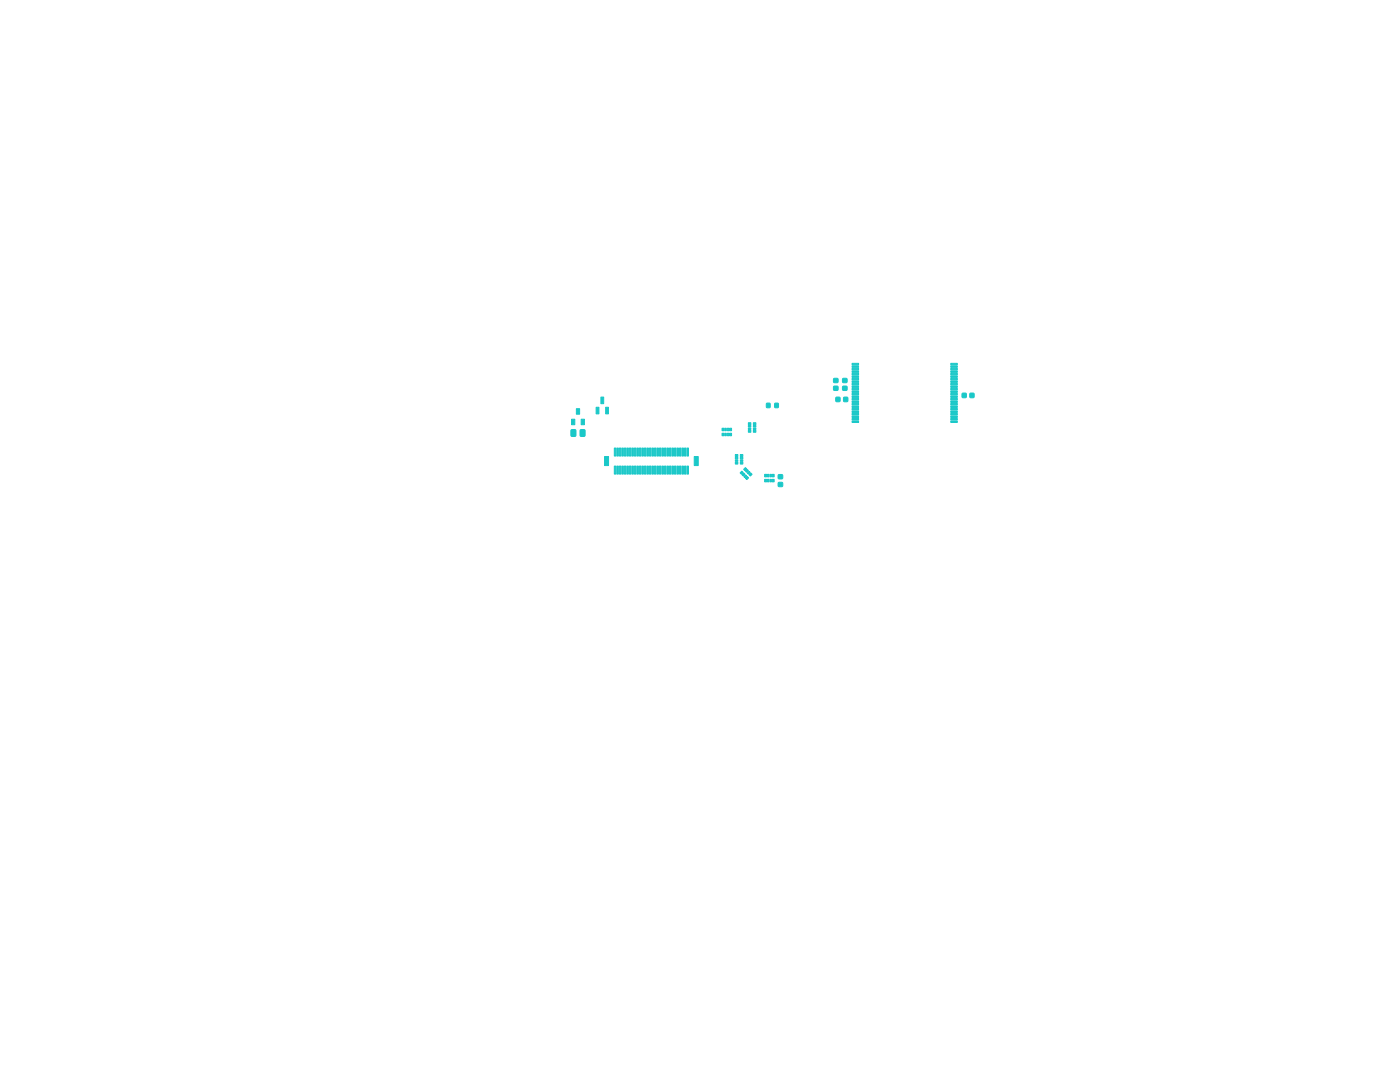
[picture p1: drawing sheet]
<svg xmlns="http://www.w3.org/2000/svg" width="279mm" height="216mm" viewBox="0 0 279 216" stroke-linecap="round" stroke-linejoin="round" font-family="sans-serif">
<g fill="#1ac8c8" stroke="#1ac8c8" stroke-width=".2">
<path d="M138.5 91.1h.8v1.8h-.8z"/>
<path d="M120.6 91.1h.9v1.8h-.9z"/>
<path d="M137.1 93h.3v1.6h-.3z"/>
<path d="M136.6 93h.3v1.6h-.3z"/>
<path d="M136.1 93h.3v1.6h-.3z"/>
<path d="M135.6 93h.3v1.6h-.3z"/>
<path d="M135.1 93h.3v1.6h-.3z"/>
<path d="M134.6 93h.3v1.6h-.3z"/>
<path d="M134.1 93h.3v1.6h-.3z"/>
<path d="M133.6 93h.3v1.6h-.3z"/>
<path d="M133.1 93h.3v1.6h-.3z"/>
<path d="M132.6 93h.3v1.6h-.3z"/>
<path d="M132.1 93h.3v1.6h-.3z"/>
<path d="M131.6 93h.3v1.6h-.3z"/>
<path d="M131.1 93h.3v1.6h-.3z"/>
<path d="M130.6 93h.3v1.6h-.3z"/>
<path d="M130.1 93h.3v1.6h-.3z"/>
<path d="M129.6 93h.3v1.6h-.3z"/>
<path d="M129.1 93h.3v1.6h-.3z"/>
<path d="M128.6 93h.3v1.6h-.3z"/>
<path d="M128.1 93h.3v1.6h-.3z"/>
<path d="M127.6 93h.3v1.6h-.3z"/>
<path d="M127.1 93h.3v1.6h-.3z"/>
<path d="M126.6 93h.3v1.6h-.3z"/>
<path d="M126.1 93h.3v1.6h-.3z"/>
<path d="M125.6 93h.3v1.6h-.3z"/>
<path d="M125.1 93h.3v1.6h-.3z"/>
<path d="M124.6 93h.3v1.6h-.3z"/>
<path d="M124.1 93h.3v1.6h-.3z"/>
<path d="M123.6 93h.3v1.6h-.3z"/>
<path d="M123.1 93h.3v1.6h-.3z"/>
<path d="M122.6 93h.3v1.6h-.3z"/>
<path d="M122.6 89.4h.3v1.6h-.3z"/>
<path d="M123.1 89.4h.3v1.6h-.3z"/>
<path d="M123.6 89.4h.3v1.6h-.3z"/>
<path d="M124.1 89.4h.3v1.6h-.3z"/>
<path d="M124.6 89.4h.3v1.6h-.3z"/>
<path d="M125.1 89.4h.3v1.6h-.3z"/>
<path d="M125.6 89.4h.3v1.6h-.3z"/>
<path d="M126.1 89.4h.3v1.6h-.3z"/>
<path d="M126.6 89.4h.3v1.6h-.3z"/>
<path d="M127.1 89.4h.3v1.6h-.3z"/>
<path d="M127.6 89.4h.3v1.6h-.3z"/>
<path d="M128.1 89.4h.3v1.6h-.3z"/>
<path d="M128.6 89.4h.3v1.6h-.3z"/>
<path d="M129.1 89.4h.3v1.6h-.3z"/>
<path d="M129.6 89.4h.3v1.6h-.3z"/>
<path d="M130.1 89.4h.3v1.6h-.3z"/>
<path d="M130.6 89.4h.3v1.6h-.3z"/>
<path d="M131.1 89.4h.3v1.6h-.3z"/>
<path d="M131.6 89.4h.3v1.6h-.3z"/>
<path d="M132.1 89.4h.3v1.6h-.3z"/>
<path d="M132.6 89.4h.3v1.6h-.3z"/>
<path d="M133.1 89.4h.3v1.6h-.3z"/>
<path d="M133.6 89.4h.3v1.6h-.3z"/>
<path d="M134.1 89.4h.3v1.6h-.3z"/>
<path d="M134.6 89.4h.3v1.6h-.3z"/>
<path d="M135.1 89.4h.3v1.6h-.3z"/>
<path d="M135.6 89.4h.3v1.6h-.3z"/>
<path d="M136.1 89.4h.3v1.6h-.3z"/>
<path d="M136.6 89.4h.3v1.6h-.3z"/>
<path d="M137.1 89.4h.3v1.6h-.3z"/>
<path d="M146.8 92.2h.4v.4h-.4z"/>
<path d="M146.8 91.7h.4v.4h-.4z"/>
<path d="M146.8 91.3h.4v.2h-.4z"/>
<path d="M146.8 90.7h.4v.4h-.4z"/>
<path d="M147.8 90.7h.4v.4h-.4z"/>
<path d="M147.8 91.3h.4v.2h-.4z"/>
<path d="M147.8 91.7h.4v.4h-.4z"/>
<path d="M147.8 92.2h.4v.4h-.4z"/>
<path d="M144.1 85.4h.4v.6h-.4z"/>
<path d="M144.6 85.4h.3v.6h-.3z"/>
<path d="M145.2 85.4h.3v.6h-.3z"/>
<path d="M145.6 85.4h.4v.6h-.4z"/>
<path d="M145.6 86.4h.4v.6h-.4z"/>
<path d="M145.2 86.4h.3v.6h-.3z"/>
<path d="M144.6 86.4h.3v.6h-.3z"/>
<path d="M144.1 86.4h.4v.6h-.4z"/>
<path d="M166.4 77.1h.8v.8h-.8z"/>
<path d="M166.4 75.5h.8v.8h-.8z"/>
<path d="M155.3 96.3h.9v.8h-.9z"/>
<path d="M155.3 94.7h.9v.8h-.9z"/>
<path d="M116 83.7h.6v1h-.6z"/>
<path d="M114.1 83.7h.6v1h-.6z"/>
<path d="M115 81.6h.7v1.1h-.7z"/>
<path d="M153 80.5h.7v.8h-.7z"/>
<path d="M154.6 80.5h.7v.8h-.7z"/>
<path d="M189.7 72.5h1.3v.3h-1.3z"/>
<path d="M189.7 73h1.3v.3h-1.3z"/>
<path d="M189.7 73.5h1.3v.3h-1.3z"/>
<path d="M189.7 74h1.3v.3h-1.3z"/>
<path d="M189.7 74.5h1.3v.3h-1.3z"/>
<path d="M189.7 75h1.3v.3h-1.3z"/>
<path d="M189.7 75.5h1.3v.3h-1.3z"/>
<path d="M189.7 76h1.3v.3h-1.3z"/>
<path d="M189.7 76.5h1.3v.3h-1.3z"/>
<path d="M189.7 77h1.3v.3h-1.3z"/>
<path d="M189.7 77.5h1.3v.3h-1.3z"/>
<path d="M189.7 78h1.3v.3h-1.3z"/>
<path d="M189.7 78.5h1.3v.3h-1.3z"/>
<path d="M189.7 79h1.3v.3h-1.3z"/>
<path d="M189.7 79.5h1.3v.3h-1.3z"/>
<path d="M189.7 80h1.3v.3h-1.3z"/>
<path d="M189.7 80.5h1.3v.3h-1.3z"/>
<path d="M189.7 81h1.3v.3h-1.3z"/>
<path d="M189.7 81.5h1.3v.3h-1.3z"/>
<path d="M189.7 82h1.3v.3h-1.3z"/>
<path d="M189.7 82.5h1.3v.3h-1.3z"/>
<path d="M189.7 83h1.3v.3h-1.3z"/>
<path d="M189.7 83.5h1.3v.3h-1.3z"/>
<path d="M189.7 84h1.3v.3h-1.3z"/>
<path d="M170 84h1.3v.3h-1.3z"/>
<path d="M170 83.5h1.3v.3h-1.3z"/>
<path d="M170 83h1.3v.3h-1.3z"/>
<path d="M170 82.5h1.3v.3h-1.3z"/>
<path d="M170 82h1.3v.3h-1.3z"/>
<path d="M170 81.5h1.3v.3h-1.3z"/>
<path d="M170 81h1.3v.3h-1.3z"/>
<path d="M170 80.5h1.3v.3h-1.3z"/>
<path d="M170 80h1.3v.3h-1.3z"/>
<path d="M170 79.5h1.3v.3h-1.3z"/>
<path d="M170 79h1.3v.3h-1.3z"/>
<path d="M170 78.5h1.3v.3h-1.3z"/>
<path d="M170 78h1.3v.3h-1.3z"/>
<path d="M170 77.5h1.3v.3h-1.3z"/>
<path d="M170 77h1.3v.3h-1.3z"/>
<path d="M170 76.5h1.3v.3h-1.3z"/>
<path d="M170 76h1.3v.3h-1.3z"/>
<path d="M170 75.5h1.3v.3h-1.3z"/>
<path d="M170 75h1.3v.3h-1.3z"/>
<path d="M170 74.5h1.3v.3h-1.3z"/>
<path d="M170 74h1.3v.3h-1.3z"/>
<path d="M170 73.5h1.3v.3h-1.3z"/>
<path d="M170 73h1.3v.3h-1.3z"/>
<path d="M170 72.5h1.3v.3h-1.3z"/>
<path d="M168.4 79.3h.8v.8h-.8z"/>
<path d="M166.8 79.3h.8v.8h-.8z"/>
<path d="M148.8 95.4l.3-.3 .3 .2-.4 .4z"/>
<path d="M148.4 95.1l.4-.4 .2 .3-.3 .3z"/>
<path d="M148.1 94.7l.3-.3 .3 .2-.4 .4z"/>
<path d="M147.7 94.4l.4-.4 .2 .3-.3 .3z"/>
<path d="M148.8 93.3l.2 .3-.3 .3-.3-.2z"/>
<path d="M148.8 94l.3-.3 .3 .2-.4 .4z"/>
<path d="M149.5 94l.2 .3-.3 .3-.3-.2z"/>
<path d="M149.5 94.7l.3-.3 .3 .2-.4 .4z"/>
<path d="M168.2 77.1h.8v.8h-.8z"/>
<path d="M168.2 75.5h.8v.8h-.8z"/>
<path d="M154.1 95.7h.4v.4h-.4z"/>
<path d="M153.6 95.7h.3v.4h-.3z"/>
<path d="M153.2 95.7h.3v.4h-.3z"/>
<path d="M152.6 95.7h.4v.4h-.4z"/>
<path d="M152.6 94.7h.4v.4h-.4z"/>
<path d="M153.2 94.7h.3v.4h-.3z"/>
<path d="M153.6 94.7h.3v.4h-.3z"/>
<path d="M154.1 94.7h.4v.4h-.4z"/>
<path d="M192 78.5h.8v.8h-.8z"/>
<path d="M193.6 78.5h.8v.8h-.8z"/>
<path d="M150.3 84.4h.6v.3h-.6z"/>
<path d="M150.3 84.9h.6v.3h-.6z"/>
<path d="M150.3 85.4h.6v.3h-.6z"/>
<path d="M150.3 85.8h.6v.5h-.6z"/>
<path d="M149.3 85.8h.6v.5h-.6z"/>
<path d="M149.3 85.4h.6v.3h-.6z"/>
<path d="M149.3 84.9h.6v.3h-.6z"/>
<path d="M149.3 84.4h.6v.3h-.6z"/>
<path d="M120.9 81.3h.5v1.3h-.5z"/>
<path d="M119 81.3h.5v1.3h-.5z"/>
<path d="M119.9 79.2h.6v1.4h-.6z"/>
<path d="M115.8 85.8l.7-.1 .3 .2v.9l-.2 .3h-.6l-.2-.2z"/>
<path d="M114 85.8l.7-.1 .2 .2v.9l-.1 .3h-.6l-.3-.2z"/>
</g>
</svg>
